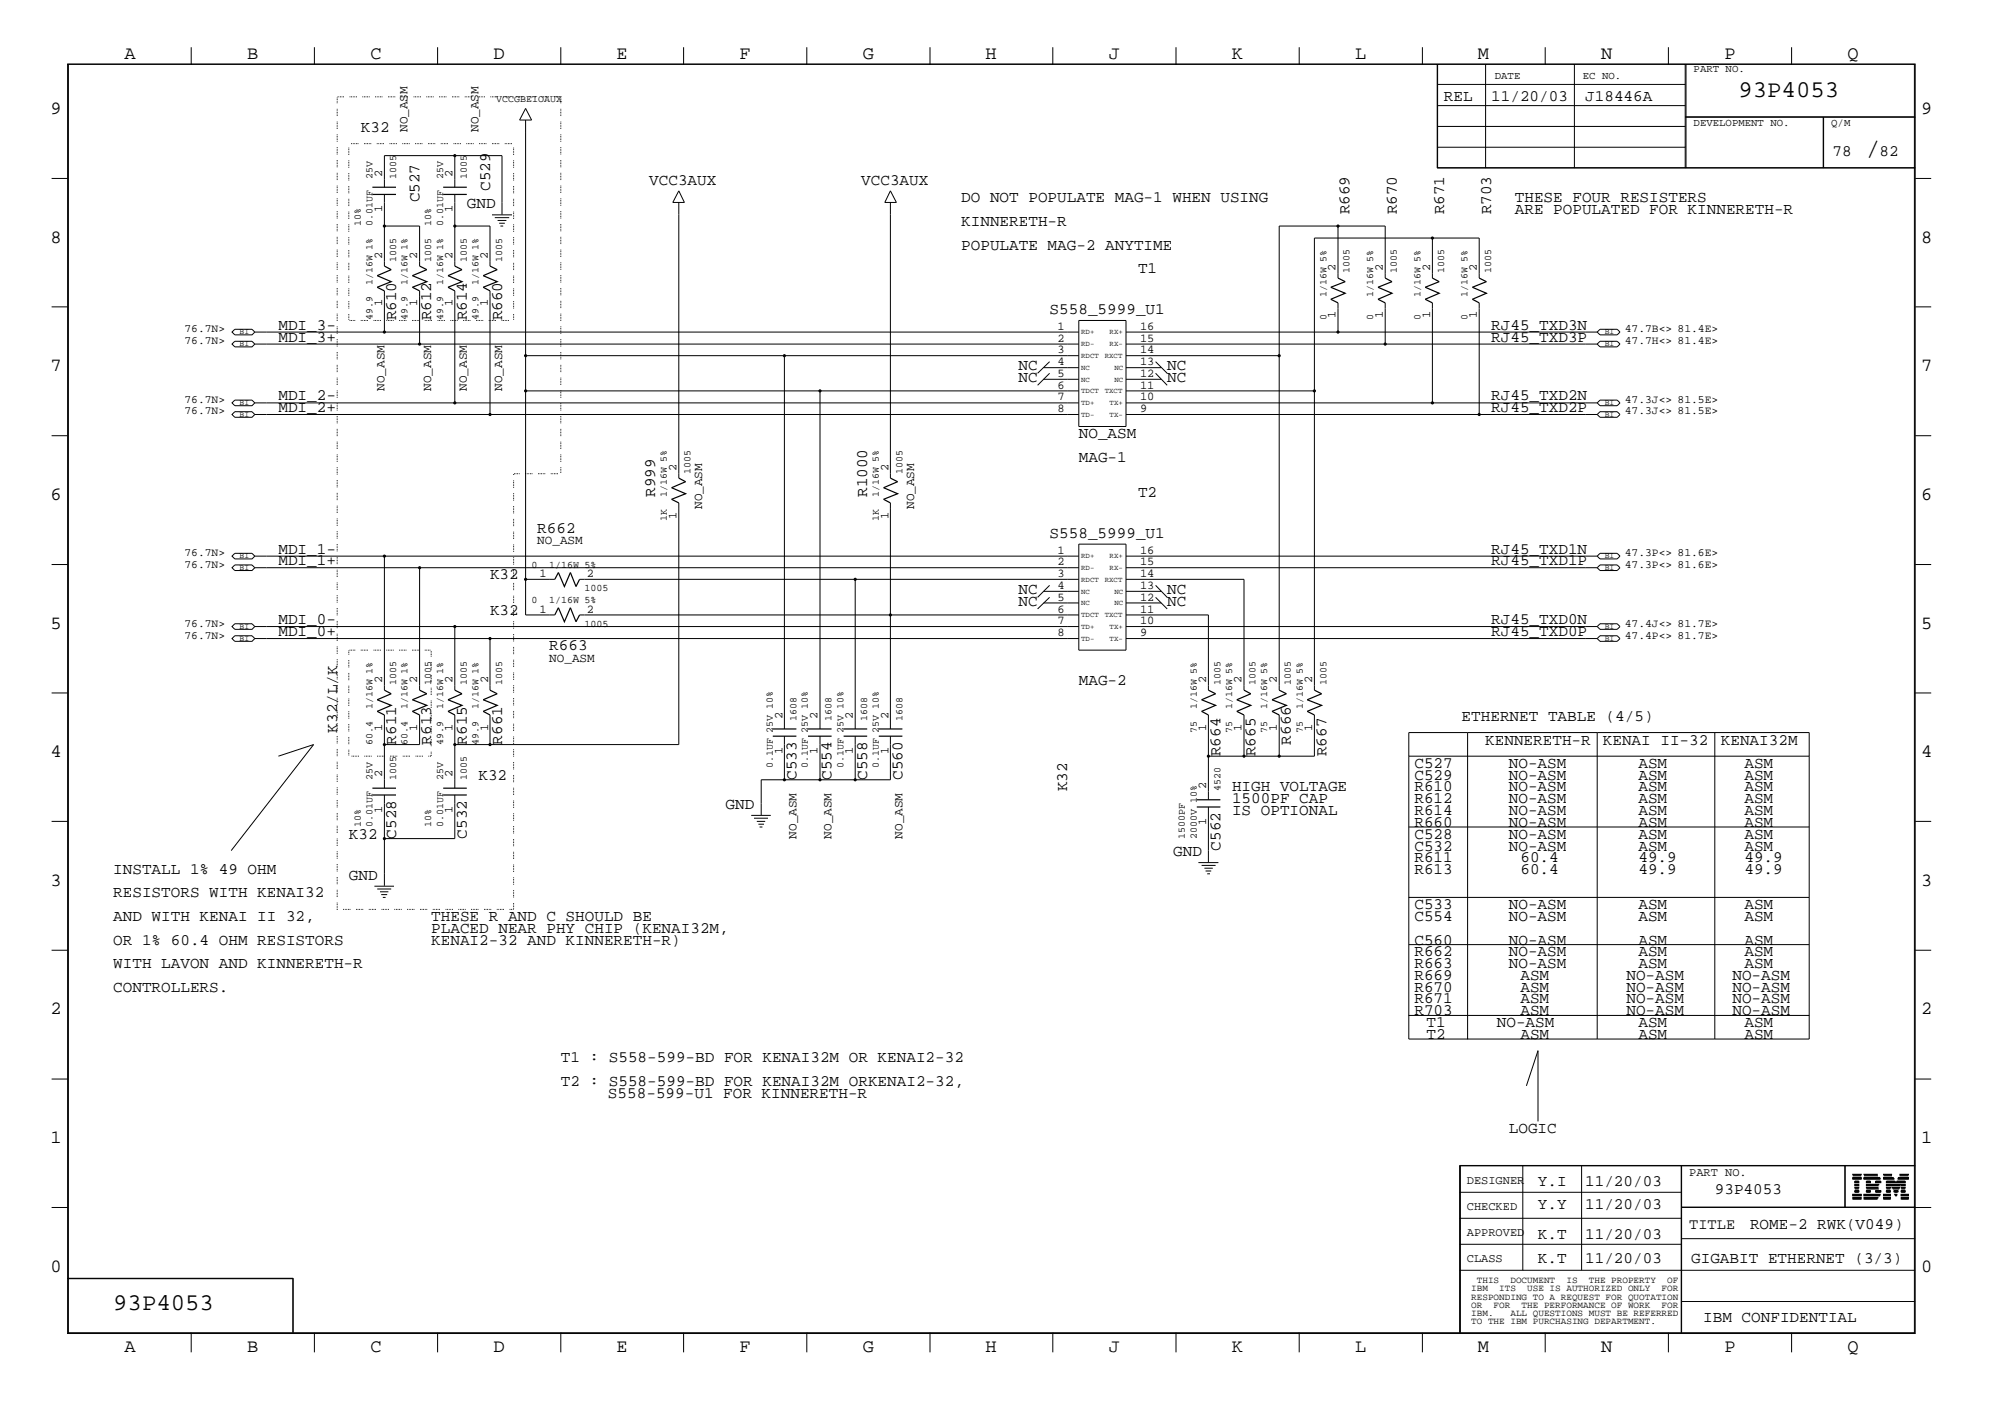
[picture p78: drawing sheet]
<svg xmlns="http://www.w3.org/2000/svg" width="423mm" height="300mm" viewBox="0 0 423 300" stroke-linecap="round" stroke-linejoin="round" font-family="sans-serif">
<defs><g id="words">
<text font-size="5.2" x="395" y="32.9">/</text>
<g font-size="5.1">
<text x="368" y="20.5">93P4053</text>
<text x="24" y="277.2">93P4053</text>
</g>
<g font-size="4">
<text x="26.3" y="12.5">A</text>
<text x="52.3" y="12.5">B</text>
<text x="78.4" y="12.5">C</text>
<text x="104.5" y="12.5">D</text>
<text x="130.5" y="12.5">E</text>
<text x="156.5" y="12.5">F</text>
<text x="182.6" y="12.5">G</text>
<text x="208.6" y="12.5">H</text>
<text x="234.7" y="12.5">J</text>
<text x="260.8" y="12.5">K</text>
<text x="286.9" y="12.5">L</text>
<text x="312.8" y="12.5">M</text>
<text x="338.9" y="12.5">N</text>
<text x="365" y="12.5">P</text>
<text x="391.1" y="12.5">Q</text>
<text x="10.7" y="24.1">9</text>
<text x="406.7" y="24.1">9</text>
<text x="10.7" y="51.4">8</text>
<text x="406.7" y="51.4">8</text>
<text x="10.7" y="78.6">7</text>
<text x="406.7" y="78.6">7</text>
<text x="10.7" y="105.8">6</text>
<text x="406.7" y="105.8">6</text>
<text x="10.7" y="133.1">5</text>
<text x="406.7" y="133.1">5</text>
<text x="10.7" y="160.2">4</text>
<text x="406.7" y="160.2">4</text>
<text x="10.7" y="187.5">3</text>
<text x="406.7" y="187.5">3</text>
<text x="10.7" y="214.6">2</text>
<text x="406.7" y="214.6">2</text>
<text x="10.7" y="241.9">1</text>
<text x="406.7" y="241.9">1</text>
<text x="10.7" y="269.2">0</text>
<text x="406.7" y="269.2">0</text>
<text x="26.3" y="286.2">A</text>
<text x="52.3" y="286.2">B</text>
<text x="78.4" y="286.2">C</text>
<text x="104.5" y="286.2">D</text>
<text x="130.5" y="286.2">E</text>
<text x="156.5" y="286.2">F</text>
<text x="182.6" y="286.2">G</text>
<text x="208.6" y="286.2">H</text>
<text x="234.7" y="286.2">J</text>
<text x="260.8" y="286.2">K</text>
<text x="286.9" y="286.2">L</text>
<text x="312.8" y="286.2">M</text>
<text x="338.9" y="286.2">N</text>
<text x="365" y="286.2">P</text>
<text x="391.1" y="286.2">Q</text>
</g>
<g font-size="3.4">
<text x="305.6" y="21.4">REL</text>
<text x="315.6" y="21.4">11/20/03</text>
<text x="335.5" y="21.4">J18446A</text>
<text x="76.4" y="27.9">K32</text>
<text x="387.9" y="32.9">78</text>
<text x="397.8" y="32.9">82</text>
<text x="103.7" y="40.4" transform="rotate(-90 103.7 40.4)">C529</text>
<text x="137.4" y="39.1">VCC3AUX</text>
<text x="182.3" y="39.1">VCC3AUX</text>
<text x="88.8" y="42.8" transform="rotate(-90 88.8 42.8)">C527</text>
<text x="98.8" y="44.1">GND</text>
<text x="203.5" y="42.8">DO NOT POPULATE MAG-1 WHEN USING</text>
<text x="203.5" y="47.8">KINNERETH-R</text>
<text x="285.7" y="45.4" transform="rotate(-90 285.7 45.4)">R669</text>
<text x="295.7" y="45.4" transform="rotate(-90 295.7 45.4)">R670</text>
<text x="305.6" y="45.4" transform="rotate(-90 305.6 45.4)">R671</text>
<text x="315.6" y="45.4" transform="rotate(-90 315.6 45.4)">R703</text>
<text x="320.6" y="42.8">THESE FOUR RESISTERS</text>
<text x="320.6" y="45.4">ARE POPULATED FOR KINNERETH-R</text>
<text x="203.5" y="52.8">POPULATE MAG-2 ANYTIME</text>
<text x="240.9" y="57.8">T1</text>
<text x="58.9" y="69.8">MDI_3-</text>
<text x="83.8" y="67.8" transform="rotate(-90 83.8 67.8)">R610</text>
<text x="91.3" y="67.8" transform="rotate(-90 91.3 67.8)">R612</text>
<text x="98.8" y="67.8" transform="rotate(-90 98.8 67.8)">R614</text>
<text x="106.3" y="67.8" transform="rotate(-90 106.3 67.8)">R660</text>
<text x="222.2" y="66.5">S558_5999_U1</text>
<text x="315.6" y="69.8">RJ45_TXD3N</text>
<text x="58.9" y="72.3">MDI_3+</text>
<text x="315.6" y="72.3">RJ45_TXD3P</text>
<text x="215.6" y="78.4">NC</text>
<text x="215.6" y="80.9">NC</text>
<text x="247.1" y="80.9">NC</text>
<text x="247.1" y="78.4">NC</text>
<text x="58.9" y="87.2">MDI_2+</text>
<text x="58.9" y="84.8">MDI_2-</text>
<text x="315.6" y="84.8">RJ45_TXD2N</text>
<text x="315.6" y="87.2">RJ45_TXD2P</text>
<text x="228.3" y="92.7">NO_ASM</text>
<text x="228.3" y="97.7">MAG-1</text>
<text x="138.7" y="105.2" transform="rotate(-90 138.7 105.2)">R999</text>
<text x="183.6" y="105.2" transform="rotate(-90 183.6 105.2)">R1000</text>
<text x="240.9" y="105.2">T2</text>
<text x="113.7" y="112.7">R662</text>
<text x="222.2" y="113.9">S558_5999_U1</text>
<text x="58.9" y="119.6">MDI_1+</text>
<text x="58.9" y="117.2">MDI_1-</text>
<text x="315.6" y="119.6">RJ45_TXD1P</text>
<text x="315.6" y="117.2">RJ45_TXD1N</text>
<text x="103.7" y="122.6">K32</text>
<text x="215.6" y="125.7">NC</text>
<text x="247.1" y="125.7">NC</text>
<text x="103.7" y="130.1">K32</text>
<text x="215.6" y="128.2">NC</text>
<text x="247.1" y="128.2">NC</text>
<text x="58.9" y="134.6">MDI_0+</text>
<text x="58.9" y="132.1">MDI_0-</text>
<text x="116.2" y="137.6">R663</text>
<text x="315.6" y="134.6">RJ45_TXD0P</text>
<text x="315.6" y="132.1">RJ45_TXD0N</text>
<text x="228.3" y="145">MAG-2</text>
<text x="71.4" y="155" transform="rotate(-90 71.4 155)">K32/L/K</text>
<text x="309.4" y="152.6">ETHERNET TABLE (4/5)</text>
<text x="83.8" y="157.6" transform="rotate(-90 83.8 157.6)">R611</text>
<text x="91.3" y="157.6" transform="rotate(-90 91.3 157.6)">R613</text>
<text x="98.8" y="157.6" transform="rotate(-90 98.8 157.6)">R615</text>
<text x="106.3" y="157.6" transform="rotate(-90 106.3 157.6)">R661</text>
<text x="258.3" y="160" transform="rotate(-90 258.3 160)">R664</text>
<text x="265.8" y="160" transform="rotate(-90 265.8 160)">R665</text>
<text x="273.2" y="157.6" transform="rotate(-90 273.2 157.6)">R666</text>
<text x="280.8" y="160" transform="rotate(-90 280.8 160)">R667</text>
<text x="314.4" y="157.6">KENNERETH-R</text>
<text x="339.3" y="157.6">KENAI II-32</text>
<text x="364.2" y="157.6">KENAI32M</text>
<text x="101.3" y="165">K32</text>
<text x="168.6" y="165" transform="rotate(-90 168.6 165)">C533</text>
<text x="176" y="165" transform="rotate(-90 176 165)">C554</text>
<text x="183.6" y="165" transform="rotate(-90 183.6 165)">C558</text>
<text x="191" y="165" transform="rotate(-90 191 165)">C560</text>
<text x="225.9" y="167.5" transform="rotate(-90 225.9 167.5)">K32</text>
<text x="260.8" y="167.5">HIGH VOLTAGE</text>
<text x="299.4" y="165">C529</text>
<text x="299.4" y="162.5">C527</text>
<text x="299.4" y="167.5">R610</text>
<text x="319.4" y="167.5">NO-ASM</text>
<text x="319.4" y="162.5">NO-ASM</text>
<text x="319.4" y="165">NO-ASM</text>
<text x="346.8" y="162.5">ASM</text>
<text x="346.8" y="165">ASM</text>
<text x="346.8" y="167.5">ASM</text>
<text x="369.2" y="162.5">ASM</text>
<text x="369.2" y="165">ASM</text>
<text x="369.2" y="167.5">ASM</text>
<text x="153.6" y="171.3">GND</text>
<text x="260.8" y="172.5">IS OPTIONAL</text>
<text x="260.8" y="170">1500PF CAP</text>
<text x="299.4" y="170">R612</text>
<text x="299.4" y="172.5">R614</text>
<text x="319.4" y="172.5">NO-ASM</text>
<text x="319.4" y="170">NO-ASM</text>
<text x="346.8" y="170">ASM</text>
<text x="346.8" y="172.5">ASM</text>
<text x="369.2" y="170">ASM</text>
<text x="369.2" y="172.5">ASM</text>
<text x="73.8" y="177.5">K32</text>
<text x="83.8" y="177.5" transform="rotate(-90 83.8 177.5)">C528</text>
<text x="98.8" y="177.5" transform="rotate(-90 98.8 177.5)">C532</text>
<text x="299.4" y="175">R660</text>
<text x="299.4" y="177.5">C528</text>
<text x="319.4" y="177.5">NO-ASM</text>
<text x="319.4" y="175">NO-ASM</text>
<text x="346.8" y="175">ASM</text>
<text x="346.8" y="177.5">ASM</text>
<text x="369.2" y="177.5">ASM</text>
<text x="369.2" y="175">ASM</text>
<text x="24" y="184.9">INSTALL 1% 49 OHM</text>
<text x="248.3" y="181.2">GND</text>
<text x="258.3" y="180" transform="rotate(-90 258.3 180)">C562</text>
<text x="299.4" y="180">C532</text>
<text x="299.4" y="182.5">R611</text>
<text x="299.4" y="184.9">R613</text>
<text x="319.4" y="180">NO-ASM</text>
<text x="321.8" y="182.5">60.4</text>
<text x="321.8" y="184.9">60.4</text>
<text x="346.8" y="184.9">49.9</text>
<text x="346.8" y="182.5">49.9</text>
<text x="346.8" y="180">ASM</text>
<text x="369.2" y="182.5">49.9</text>
<text x="369.2" y="184.9">49.9</text>
<text x="369.2" y="180">ASM</text>
<text x="24" y="189.9">RESISTORS WITH KENAI32</text>
<text x="73.8" y="186.2">GND</text>
<text x="24" y="194.9">AND WITH KENAI II 32,</text>
<text x="91.3" y="194.9">THESE R AND C SHOULD BE</text>
<text x="91.3" y="197.4">PLACED NEAR PHY CHIP (KENAI32M,</text>
<text x="299.4" y="194.9">C554</text>
<text x="299.4" y="192.4">C533</text>
<text x="319.4" y="192.4">NO-ASM</text>
<text x="319.4" y="194.9">NO-ASM</text>
<text x="346.8" y="194.9">ASM</text>
<text x="346.8" y="192.4">ASM</text>
<text x="369.2" y="192.4">ASM</text>
<text x="369.2" y="194.9">ASM</text>
<text x="24" y="199.9">OR 1% 60.4 OHM RESISTORS</text>
<text x="91.3" y="199.9">KENAI2-32 AND KINNERETH-R)</text>
<text x="299.4" y="202.4">R662</text>
<text x="299.4" y="199.9">C560</text>
<text x="319.4" y="199.9">NO-ASM</text>
<text x="319.4" y="202.4">NO-ASM</text>
<text x="346.8" y="202.4">ASM</text>
<text x="346.8" y="199.9">ASM</text>
<text x="369.2" y="199.9">ASM</text>
<text x="369.2" y="202.4">ASM</text>
<text x="24" y="204.9">WITH LAVON AND KINNERETH-R</text>
<text x="24" y="209.9">CONTROLLERS.</text>
<text x="299.4" y="207.3">R669</text>
<text x="299.4" y="204.9">R663</text>
<text x="299.4" y="209.9">R670</text>
<text x="319.4" y="204.9">NO-ASM</text>
<text x="321.8" y="207.3">ASM</text>
<text x="321.8" y="209.9">ASM</text>
<text x="344.3" y="207.3">NO-ASM</text>
<text x="344.3" y="209.9">NO-ASM</text>
<text x="346.8" y="204.9">ASM</text>
<text x="366.7" y="209.9">NO-ASM</text>
<text x="366.7" y="207.3">NO-ASM</text>
<text x="369.2" y="204.9">ASM</text>
<text x="299.4" y="212.3">R671</text>
<text x="299.4" y="214.9">R703</text>
<text x="321.8" y="214.9">ASM</text>
<text x="321.8" y="212.3">ASM</text>
<text x="344.3" y="214.9">NO-ASM</text>
<text x="344.3" y="212.3">NO-ASM</text>
<text x="366.7" y="214.9">NO-ASM</text>
<text x="366.7" y="212.3">NO-ASM</text>
<text x="301.9" y="217.3">T1</text>
<text x="301.9" y="219.9">T2</text>
<text x="316.8" y="217.3">NO-ASM</text>
<text x="321.8" y="219.9">ASM</text>
<text x="346.8" y="217.3">ASM</text>
<text x="346.8" y="219.9">ASM</text>
<text x="369.2" y="217.3">ASM</text>
<text x="369.2" y="219.9">ASM</text>
<text x="118.7" y="224.8">T1 : S558-599-BD FOR KENAI32M OR KENAI2-32</text>
<text x="118.7" y="229.8">T2 : S558-599-BD FOR KENAI32M ORKENAI2-32,</text>
<text x="128.7" y="232.3">S558-599-U1 FOR KINNERETH-R</text>
<text x="319.4" y="239.8">LOGIC</text>
<text x="325.5" y="251">Y.I</text>
<text x="335.5" y="251">11/20/03</text>
<text x="325.5" y="255.9">Y.Y</text>
<text x="335.5" y="255.9">11/20/03</text>
<text x="363" y="252.7">93P4053</text>
<text x="325.5" y="262.2">K.T</text>
<text x="335.5" y="262.2">11/20/03</text>
<text x="370.4" y="260.2">ROME-2 RWK(V049)</text>
<text x="325.5" y="267.2">K.T</text>
<text x="335.5" y="267.2">11/20/03</text>
<text x="358" y="267.2">GIGABIT ETHERNET (3/3)</text>
<text x="360.5" y="279.7">IBM CONFIDENTIAL</text>
</g>
<text font-size="3.2" x="357.5" y="260">TITLE</text>
<g font-size="2.7">
<text x="86.3" y="27.9" transform="rotate(-90 86.3 27.9)">NO_ASM</text>
<text x="101.3" y="27.9" transform="rotate(-90 101.3 27.9)">NO_ASM</text>
<text x="81.4" y="82.7" transform="rotate(-90 81.4 82.7)">NO_ASM</text>
<text x="91.3" y="82.7" transform="rotate(-90 91.3 82.7)">NO_ASM</text>
<text x="98.8" y="82.7" transform="rotate(-90 98.8 82.7)">NO_ASM</text>
<text x="106.3" y="82.7" transform="rotate(-90 106.3 82.7)">NO_ASM</text>
<text x="148.6" y="107.7" transform="rotate(-90 148.6 107.7)">NO_ASM</text>
<text x="193.5" y="107.7" transform="rotate(-90 193.5 107.7)">NO_ASM</text>
<text x="113.7" y="115.1">NO_ASM</text>
<text x="116.2" y="140.1">NO_ASM</text>
<text x="168.6" y="177.5" transform="rotate(-90 168.6 177.5)">NO_ASM</text>
<text x="176" y="177.5" transform="rotate(-90 176 177.5)">NO_ASM</text>
<text x="191" y="177.5" transform="rotate(-90 191 177.5)">NO_ASM</text>
</g>
<g font-size="2.5">
<text x="80.9" y="37.4" transform="rotate(-90 80.9 37.4)">2</text>
<text x="95.8" y="37.4" transform="rotate(-90 95.8 37.4)">2</text>
<text x="80.9" y="44.9" transform="rotate(-90 80.9 44.9)">1</text>
<text x="95.8" y="44.9" transform="rotate(-90 95.8 44.9)">1</text>
<text x="80.9" y="54.9" transform="rotate(-90 80.9 54.9)">2</text>
<text x="88.3" y="54.9" transform="rotate(-90 88.3 54.9)">2</text>
<text x="95.8" y="54.9" transform="rotate(-90 95.8 54.9)">2</text>
<text x="103.3" y="54.9" transform="rotate(-90 103.3 54.9)">2</text>
<text x="282.7" y="57.3" transform="rotate(-90 282.7 57.3)">2</text>
<text x="292.7" y="57.3" transform="rotate(-90 292.7 57.3)">2</text>
<text x="302.7" y="57.3" transform="rotate(-90 302.7 57.3)">2</text>
<text x="312.6" y="57.3" transform="rotate(-90 312.6 57.3)">2</text>
<text x="80.9" y="64.9" transform="rotate(-90 80.9 64.9)">1</text>
<text x="88.3" y="64.9" transform="rotate(-90 88.3 64.9)">1</text>
<text x="95.8" y="64.9" transform="rotate(-90 95.8 64.9)">1</text>
<text x="103.3" y="64.9" transform="rotate(-90 103.3 64.9)">1</text>
<text x="223.9" y="69.8">1</text>
<text x="241.3" y="69.8">16</text>
<text x="282.7" y="67.3" transform="rotate(-90 282.7 67.3)">1</text>
<text x="292.7" y="67.3" transform="rotate(-90 292.7 67.3)">1</text>
<text x="302.7" y="67.3" transform="rotate(-90 302.7 67.3)">1</text>
<text x="312.6" y="67.3" transform="rotate(-90 312.6 67.3)">1</text>
<text x="223.9" y="74.8">3</text>
<text x="223.9" y="77.3">4</text>
<text x="223.9" y="72.3">2</text>
<text x="241.3" y="77.3">13</text>
<text x="241.3" y="74.8">14</text>
<text x="241.3" y="72.3">15</text>
<text x="223.9" y="79.8">5</text>
<text x="223.9" y="82.3">6</text>
<text x="241.3" y="82.3">11</text>
<text x="241.3" y="79.8">12</text>
<text x="223.9" y="84.8">7</text>
<text x="223.9" y="87.2">8</text>
<text x="241.3" y="87.2">9</text>
<text x="241.3" y="84.8">10</text>
<text x="143.2" y="99.7" transform="rotate(-90 143.2 99.7)">2</text>
<text x="188" y="99.7" transform="rotate(-90 188 99.7)">2</text>
<text x="143.2" y="109.7" transform="rotate(-90 143.2 109.7)">1</text>
<text x="188" y="109.7" transform="rotate(-90 188 109.7)">1</text>
<text x="223.9" y="117.2">1</text>
<text x="223.9" y="119.6">2</text>
<text x="241.3" y="119.6">15</text>
<text x="241.3" y="117.2">16</text>
<text x="114.2" y="122.2">1</text>
<text x="124.2" y="122.2">2</text>
<text x="223.9" y="122.2">3</text>
<text x="223.9" y="124.6">4</text>
<text x="241.3" y="124.6">13</text>
<text x="241.3" y="122.2">14</text>
<text x="114.2" y="129.6">1</text>
<text x="124.2" y="129.6">2</text>
<text x="223.9" y="127.1">5</text>
<text x="223.9" y="129.6">6</text>
<text x="241.3" y="129.6">11</text>
<text x="241.3" y="127.1">12</text>
<text x="223.9" y="132.1">7</text>
<text x="223.9" y="134.6">8</text>
<text x="241.3" y="134.6">9</text>
<text x="241.3" y="132.1">10</text>
<text x="80.9" y="144.6" transform="rotate(-90 80.9 144.6)">2</text>
<text x="88.3" y="144.6" transform="rotate(-90 88.3 144.6)">2</text>
<text x="95.8" y="144.6" transform="rotate(-90 95.8 144.6)">2</text>
<text x="103.3" y="144.6" transform="rotate(-90 103.3 144.6)">2</text>
<text x="255.3" y="144.6" transform="rotate(-90 255.3 144.6)">2</text>
<text x="262.8" y="144.6" transform="rotate(-90 262.8 144.6)">2</text>
<text x="270.3" y="144.6" transform="rotate(-90 270.3 144.6)">2</text>
<text x="277.7" y="144.6" transform="rotate(-90 277.7 144.6)">2</text>
<text x="80.9" y="154.6" transform="rotate(-90 80.9 154.6)">1</text>
<text x="88.3" y="154.6" transform="rotate(-90 88.3 154.6)">1</text>
<text x="95.8" y="154.6" transform="rotate(-90 95.8 154.6)">1</text>
<text x="103.3" y="154.6" transform="rotate(-90 103.3 154.6)">1</text>
<text x="165.6" y="152.1" transform="rotate(-90 165.6 152.1)">2</text>
<text x="173.1" y="152.1" transform="rotate(-90 173.1 152.1)">2</text>
<text x="180.5" y="152.1" transform="rotate(-90 180.5 152.1)">2</text>
<text x="188" y="152.1" transform="rotate(-90 188 152.1)">2</text>
<text x="255.3" y="154.6" transform="rotate(-90 255.3 154.6)">1</text>
<text x="262.8" y="154.6" transform="rotate(-90 262.8 154.6)">1</text>
<text x="270.3" y="154.6" transform="rotate(-90 270.3 154.6)">1</text>
<text x="277.7" y="154.6" transform="rotate(-90 277.7 154.6)">1</text>
<text x="165.6" y="159.5" transform="rotate(-90 165.6 159.5)">1</text>
<text x="173.1" y="159.5" transform="rotate(-90 173.1 159.5)">1</text>
<text x="180.5" y="159.5" transform="rotate(-90 180.5 159.5)">1</text>
<text x="188" y="159.5" transform="rotate(-90 188 159.5)">1</text>
<text x="80.9" y="164.5" transform="rotate(-90 80.9 164.5)">2</text>
<text x="95.8" y="164.5" transform="rotate(-90 95.8 164.5)">2</text>
<text x="255.3" y="167" transform="rotate(-90 255.3 167)">2</text>
<text x="80.9" y="172" transform="rotate(-90 80.9 172)">1</text>
<text x="95.8" y="172" transform="rotate(-90 95.8 172)">1</text>
<text x="255.3" y="174.5" transform="rotate(-90 255.3 174.5)">1</text>
<text x="310.5" y="250.6">DESIGNER</text>
<text x="357.5" y="248.8">PART NO.</text>
<text x="310.5" y="256.1">CHECKED</text>
<text x="310.5" y="261.5">APPROVED</text>
<text x="310.5" y="267">CLASS</text>
</g>
<g font-size="2.4">
<text x="39" y="70.3">76.7N&gt;</text>
<text x="343.9" y="70.3">47.7B&lt;&gt; 81.4E&gt;</text>
<text x="39" y="72.8">76.7N&gt;</text>
<text x="343.9" y="72.8">47.7H&lt;&gt; 81.4E&gt;</text>
<text x="39" y="87.7">76.7N&gt;</text>
<text x="39" y="85.3">76.7N&gt;</text>
<text x="343.9" y="85.3">47.3J&lt;&gt; 81.5E&gt;</text>
<text x="343.9" y="87.7">47.3J&lt;&gt; 81.5E&gt;</text>
<text x="39" y="117.7">76.7N&gt;</text>
<text x="343.9" y="117.7">47.3P&lt;&gt; 81.6E&gt;</text>
<text x="39" y="120.1">76.7N&gt;</text>
<text x="343.9" y="120.1">47.3P&lt;&gt; 81.6E&gt;</text>
<text x="39" y="135.1">76.7N&gt;</text>
<text x="39" y="132.6">76.7N&gt;</text>
<text x="343.9" y="135.1">47.4P&lt;&gt; 81.7E&gt;</text>
<text x="343.9" y="132.6">47.4J&lt;&gt; 81.7E&gt;</text>
</g>
<g font-size="2.3">
<text x="316.4" y="16.7">DATE</text>
<text x="335" y="16.7">EC NO.</text>
<text x="358.5" y="15.2">PART NO.</text>
<text x="358.5" y="26.6">DEVELOPMENT NO.</text>
<text x="387.6" y="26.6">Q/M</text>
</g>
<g font-size="2.1">
<text x="105" y="21.7">VCCGBEIOAUX</text>
<text x="78.8" y="37.9" transform="rotate(-90 78.8 37.9)">25V</text>
<text x="83.8" y="37.9" transform="rotate(-90 83.8 37.9)">1005</text>
<text x="93.8" y="37.9" transform="rotate(-90 93.8 37.9)">25V</text>
<text x="98.8" y="37.9" transform="rotate(-90 98.8 37.9)">1005</text>
<text x="76.4" y="47.8" transform="rotate(-90 76.4 47.8)">10%</text>
<text x="78.8" y="47.8" transform="rotate(-90 78.8 47.8)">0.01UF</text>
<text x="91.3" y="47.8" transform="rotate(-90 91.3 47.8)">10%</text>
<text x="93.8" y="47.8" transform="rotate(-90 93.8 47.8)">0.01UF</text>
<text x="83.8" y="55.4" transform="rotate(-90 83.8 55.4)">1005</text>
<text x="91.3" y="55.4" transform="rotate(-90 91.3 55.4)">1005</text>
<text x="98.8" y="55.4" transform="rotate(-90 98.8 55.4)">1005</text>
<text x="106.3" y="55.4" transform="rotate(-90 106.3 55.4)">1005</text>
<text x="285.7" y="57.8" transform="rotate(-90 285.7 57.8)">1005</text>
<text x="295.7" y="57.8" transform="rotate(-90 295.7 57.8)">1005</text>
<text x="305.6" y="57.8" transform="rotate(-90 305.6 57.8)">1005</text>
<text x="315.6" y="57.8" transform="rotate(-90 315.6 57.8)">1005</text>
<text x="78.8" y="60.4" transform="rotate(-90 78.8 60.4)">1/16W 1%</text>
<text x="86.3" y="60.4" transform="rotate(-90 86.3 60.4)">1/16W 1%</text>
<text x="93.8" y="60.4" transform="rotate(-90 93.8 60.4)">1/16W 1%</text>
<text x="101.3" y="60.4" transform="rotate(-90 101.3 60.4)">1/16W 1%</text>
<text x="280.8" y="62.8" transform="rotate(-90 280.8 62.8)">1/16W 5%</text>
<text x="290.7" y="62.8" transform="rotate(-90 290.7 62.8)">1/16W 5%</text>
<text x="300.7" y="62.8" transform="rotate(-90 300.7 62.8)">1/16W 5%</text>
<text x="310.6" y="62.8" transform="rotate(-90 310.6 62.8)">1/16W 5%</text>
<text x="78.8" y="67.8" transform="rotate(-90 78.8 67.8)">49.9</text>
<text x="86.3" y="67.8" transform="rotate(-90 86.3 67.8)">49.9</text>
<text x="93.8" y="67.8" transform="rotate(-90 93.8 67.8)">49.9</text>
<text x="101.3" y="67.8" transform="rotate(-90 101.3 67.8)">49.9</text>
<text x="280.8" y="67.8" transform="rotate(-90 280.8 67.8)">0</text>
<text x="290.7" y="67.8" transform="rotate(-90 290.7 67.8)">0</text>
<text x="300.7" y="67.8" transform="rotate(-90 300.7 67.8)">0</text>
<text x="310.6" y="67.8" transform="rotate(-90 310.6 67.8)">0</text>
<text x="146.1" y="100.2" transform="rotate(-90 146.1 100.2)">1005</text>
<text x="191" y="100.2" transform="rotate(-90 191 100.2)">1005</text>
<text x="141.1" y="105.2" transform="rotate(-90 141.1 105.2)">1/16W 5%</text>
<text x="186" y="105.2" transform="rotate(-90 186 105.2)">1/16W 5%</text>
<text x="141.1" y="110.2" transform="rotate(-90 141.1 110.2)">1K</text>
<text x="186" y="110.2" transform="rotate(-90 186 110.2)">1K</text>
<text x="112.5" y="120.1">0</text>
<text x="116.2" y="120.1">1/16W 5%</text>
<text x="123.7" y="125.1">1005</text>
<text x="112.5" y="127.6">0</text>
<text x="116.2" y="127.6">1/16W 5%</text>
<text x="123.7" y="132.6">1005</text>
<text x="83.8" y="145" transform="rotate(-90 83.8 145)">1005</text>
<text x="91.3" y="145" transform="rotate(-90 91.3 145)">1005</text>
<text x="98.8" y="145" transform="rotate(-90 98.8 145)">1005</text>
<text x="106.3" y="145" transform="rotate(-90 106.3 145)">1005</text>
<text x="258.3" y="145" transform="rotate(-90 258.3 145)">1005</text>
<text x="265.8" y="145" transform="rotate(-90 265.8 145)">1005</text>
<text x="273.2" y="145" transform="rotate(-90 273.2 145)">1005</text>
<text x="280.8" y="145" transform="rotate(-90 280.8 145)">1005</text>
<text x="78.8" y="150" transform="rotate(-90 78.8 150)">1/16W 1%</text>
<text x="86.3" y="150" transform="rotate(-90 86.3 150)">1/16W 1%</text>
<text x="93.8" y="150" transform="rotate(-90 93.8 150)">1/16W 1%</text>
<text x="101.3" y="150" transform="rotate(-90 101.3 150)">1/16W 1%</text>
<text x="163.6" y="155" transform="rotate(-90 163.6 155)">25V 10%</text>
<text x="168.6" y="152.6" transform="rotate(-90 168.6 152.6)">1608</text>
<text x="176" y="152.6" transform="rotate(-90 176 152.6)">1608</text>
<text x="183.6" y="152.6" transform="rotate(-90 183.6 152.6)">1608</text>
<text x="186" y="155" transform="rotate(-90 186 155)">25V 10%</text>
<text x="191" y="152.6" transform="rotate(-90 191 152.6)">1608</text>
<text x="253.3" y="155" transform="rotate(-90 253.3 155)">75</text>
<text x="253.3" y="150" transform="rotate(-90 253.3 150)">1/16W 5%</text>
<text x="260.8" y="155" transform="rotate(-90 260.8 155)">75</text>
<text x="260.8" y="150" transform="rotate(-90 260.8 150)">1/16W 5%</text>
<text x="268.2" y="155" transform="rotate(-90 268.2 155)">75</text>
<text x="268.2" y="150" transform="rotate(-90 268.2 150)">1/16W 5%</text>
<text x="275.8" y="155" transform="rotate(-90 275.8 155)">75</text>
<text x="275.8" y="150" transform="rotate(-90 275.8 150)">1/16W 5%</text>
<text x="78.8" y="157.6" transform="rotate(-90 78.8 157.6)">60.4</text>
<text x="86.3" y="157.6" transform="rotate(-90 86.3 157.6)">60.4</text>
<text x="93.8" y="157.6" transform="rotate(-90 93.8 157.6)">49.9</text>
<text x="101.3" y="157.6" transform="rotate(-90 101.3 157.6)">49.9</text>
<text x="78.8" y="165" transform="rotate(-90 78.8 165)">25V</text>
<text x="83.8" y="165" transform="rotate(-90 83.8 165)">1005</text>
<text x="93.8" y="165" transform="rotate(-90 93.8 165)">25V</text>
<text x="98.8" y="165" transform="rotate(-90 98.8 165)">1005</text>
<text x="163.6" y="162.5" transform="rotate(-90 163.6 162.5)">0.1UF</text>
<text x="171" y="162.5" transform="rotate(-90 171 162.5)">0.1UF 25V 10%</text>
<text x="178.6" y="162.5" transform="rotate(-90 178.6 162.5)">0.1UF 25V 10%</text>
<text x="186" y="162.5" transform="rotate(-90 186 162.5)">0.1UF</text>
<text x="258.3" y="167.5" transform="rotate(-90 258.3 167.5)">4520</text>
<text x="253.3" y="170" transform="rotate(-90 253.3 170)">10%</text>
<text x="76.4" y="175" transform="rotate(-90 76.4 175)">10%</text>
<text x="78.8" y="175" transform="rotate(-90 78.8 175)">0.01UF</text>
<text x="91.3" y="175" transform="rotate(-90 91.3 175)">10%</text>
<text x="93.8" y="175" transform="rotate(-90 93.8 175)">0.01UF</text>
<text x="250.8" y="177.5" transform="rotate(-90 250.8 177.5)">1500PF</text>
<text x="253.3" y="177.5" transform="rotate(-90 253.3 177.5)">2000V</text>
</g>
<g font-size="2">
<text x="311.4" y="273.2">IBM</text>
<text x="311.4" y="275">RESPONDING TO A REQUEST FOR QUOTATION</text>
<text x="312.6" y="271.4">THIS</text>
<text x="317.3" y="273.2">ITS</text>
<text x="319.7" y="271.4">DOCUMENT</text>
<text x="323.3" y="273.2">USE IS AUTHORIZED ONLY</text>
<text x="331.6" y="271.4">IS</text>
<text x="336.3" y="271.4">THE PROPERTY</text>
<text x="351.7" y="273.2">FOR</text>
<text x="352.9" y="271.4">OF</text>
<text x="311.4" y="276.7">OR</text>
<text x="311.4" y="278.6">IBM.</text>
<text x="311.4" y="280.2">TO THE IBM PURCHASING DEPARTMENT.</text>
<text x="316.1" y="276.7">FOR</text>
<text x="319.7" y="278.6">ALL QUESTIONS MUST BE REFERRED</text>
<text x="322.1" y="276.7">THE PERFORMANCE OF WORK</text>
<text x="351.7" y="276.7">FOR</text>
</g>
<g font-size="1.7">
<text x="50.7" y="70.8">BI</text>
<text x="339.7" y="70.8">BI</text>
<text x="50.7" y="73.2">BI</text>
<text x="339.7" y="73.2">BI</text>
<text x="50.7" y="85.7">BI</text>
<text x="50.7" y="88.2">BI</text>
<text x="339.7" y="88.2">BI</text>
<text x="339.7" y="85.7">BI</text>
<text x="50.7" y="118.1">BI</text>
<text x="339.7" y="118.1">BI</text>
<text x="50.7" y="120.6">BI</text>
<text x="339.7" y="120.6">BI</text>
<text x="50.7" y="133.1">BI</text>
<text x="50.7" y="135.6">BI</text>
<text x="339.7" y="133.1">BI</text>
<text x="339.7" y="135.6">BI</text>
</g>
<g font-size="1.6">
<text x="228.9" y="70.8">RD+</text>
<text x="234.9" y="70.8">RX+</text>
<text x="228.9" y="75.8">RDCT</text>
<text x="228.9" y="73.3">RD-</text>
<text x="233.8" y="75.8">RXCT</text>
<text x="234.9" y="73.3">RX-</text>
<text x="228.9" y="83.2">TDCT</text>
<text x="228.9" y="80.8">NC</text>
<text x="228.9" y="78.2">NC</text>
<text x="233.8" y="83.2">TXCT</text>
<text x="235.9" y="80.8">NC</text>
<text x="235.9" y="78.2">NC</text>
<text x="228.9" y="88.2">TD-</text>
<text x="228.9" y="85.8">TD+</text>
<text x="234.9" y="88.2">TX-</text>
<text x="234.9" y="85.8">TX+</text>
<text x="228.9" y="118.1">RD+</text>
<text x="234.9" y="118.1">RX+</text>
<text x="228.9" y="125.6">NC</text>
<text x="228.9" y="123.1">RDCT</text>
<text x="228.9" y="120.7">RD-</text>
<text x="233.8" y="123.1">RXCT</text>
<text x="234.9" y="120.6">RX-</text>
<text x="235.9" y="125.6">NC</text>
<text x="228.9" y="130.6">TDCT</text>
<text x="228.9" y="128.1">NC</text>
<text x="233.8" y="130.6">TXCT</text>
<text x="235.9" y="128.1">NC</text>
<text x="228.9" y="135.6">TD-</text>
<text x="228.9" y="133.1">TD+</text>
<text x="234.9" y="135.6">TX-</text>
<text x="234.9" y="133.1">TX+</text>
</g>
</g></defs>
<g fill="none" stroke="#000" stroke-width=".25">
<path d="M78.8 39.6h5M93.8 39.6h5M78.8 41.1h5M81.4 56.3l1.4 .8-3 1.2 3 1.3-3 1.2 1.6 .8M88.8 56.3l1.5 .8-3 1.2 3 1.3-3 1.2 1.5 .8M93.8 41.1h5M96.3 56.3l1.5 .8-3 1.2 3 1.3-3 1.2 1.5 .8M103.7 56.3l1.5 .8-2.9 1.2 2.9 1.3-2.9 1.2 1.4 .8M283.2 58.8l1.5 .8-3 1.2 3 1.3-3 1.2 1.5 .8M293.2 58.8l1.4 .8-2.9 1.2 2.9 1.3-2.9 1.2 1.5 .8M303.2 58.8l1.4 .8-2.9 1.2 2.9 1.3-2.9 1.2 1.5 .8M313.1 58.8l1.5 .8-2.9 1.2 2.9 1.3-2.9 1.2 1.4 .8"/>
<path d="M143.7 101.2l1.4 .7-2.9 1.3 2.9 1.3-2.9 1.2 1.5 .7M188.5 101.2l1.5 .7-3 1.3 3 1.3-3 1.2 1.5 .7M117.4 130.1l.8-1.5 1.3 3 1.2-3 1.2 3 .8-1.5M117.4 122.6l.8-1.4 1.3 2.9 1.2-2.9 1.2 2.9 .8-1.5M81.4 146.1l1.4 .7-3 1.3 3 1.2-3 1.2 1.6 .8M88.8 146.1l1.5 .7-3 1.3 3 1.2-3 1.2 1.5 .8M96.3 146.1l1.5 .7-3 1.3 3 1.2-3 1.2 1.5 .8M103.7 146.1l1.5 .7-2.9 1.3 2.9 1.2-2.9 1.2 1.4 .8M163.6 155.8h5M163.6 154.3h5M171 155.8h5M171 154.3h5"/>
<path d="M178.6 155.8h5M178.6 154.3h5M186 155.8h5M186 154.3h5M255.8 146.1l1.5 .7-3 1.3 3 1.2-3 1.2 1.5 .8M263.3 146.1l1.5 .7-3 1.3 3 1.2-3 1.2 1.5 .8M270.8 146.1l1.5 .7-3.1 1.3 3.1 1.2-3.1 1.2 1.6 .8M278.2 146.1l1.5 .7-3 1.3 3 1.2-3 1.2 1.5 .8M78.8 168.2h5M78.8 166.8h5M93.8 168.2h5M93.8 166.8h5"/>
<path d="M253.3 170.8h5M253.3 169.2h5"/>
</g>
<g fill="none" stroke="#000" stroke-width=".21">
<path d="M14.3 13.5h391.1v268.7h-391.1zM14.5 13.6h390.7v268.4h-390.7zM40.5 10v3.5M66.5 10v3.5M92.6 10v3.5M118.7 10v3.5M144.7 10v3.5M170.8 10v3.5M196.9 10v3.5M222.8 10v3.5M248.9 10v3.5M275 10v3.5"/>
<path d="M301.1 10v3.5M304.2 13.5v22.1h101.2M304.2 17.9h52.5M304.3 13.5v22.1M314.5 13.5v22.1M327.1 10v3.5M333.2 13.5v22.1M353.1 10v3.5M356.7 13.5v22.1M356.9 13.5v22.1M379.2 10v3.5M10.9 37.8h3.4"/>
<path d="M96.3 39.6v-6.7h10v12.5M96.3 32.9h-14.9v6.7M111.3 25.4v104.7h6.1M111.3 22.9l1.2 2.5h-2.5zM304.2 35.5h101.2M304.2 26.8h52.5M304.2 22.4h52.5M304.3 31.2h52.4M356.7 24.8h48.7M356.7 24.7h48.7M385.9 24.8v10.8M386 24.8v10.8"/>
<path d="M405.4 37.8h3.4M81.4 41.1v15.2M81.4 47.8h7.4v8.5M96.3 41.1v15.2M96.3 47.8h7.4v8.5M104.1 45.5h4.3M104.7 46.1h3.1M105.3 46.7h1.9M105.7 47.2h1.1M105.9 47.8h.6M143.7 40.4l1.2 2.4h-2.5zM143.7 42.8v58.4"/>
<path d="M188.5 42.8v58.4M188.5 40.4l1.2 2.4h-2.4zM283.2 47.8v11M293.2 58.8v-11h-22.4v27.5h-32.5M303.2 50.4v8.4M313.1 58.8v-8.4h-34.9v95.7M10.9 64.9h3.4M49.7 72.2h3.6l.6 .6-.6 .6h-3.6l-.6-.6zM49.7 69.7h3.6l.6 .6-.6 .6h-3.6l-.6-.6zM53.9 72.8h174.4M53.9 70.3h174.4M81.4 61.6v8.7"/>
<path d="M88.8 61.6v11.2M96.3 61.6v23.7M103.7 61.6v26.1M111.3 75.3h117M166 75.3v79M220.9 77.8h7.4M222.2 76.5l-2.6 2.5M222.2 79l-2.6 2.5M228.3 67.8h10v22.5h-10zM238.3 77.8h7.5M238.3 72.8h99.8M238.3 70.3h99.8"/>
<path d="M244.6 79l2.5 2.5M244.6 76.5l2.5 2.5M270.8 75.3v70.8M283.2 64.1v6.2M293.2 64.1v8.7M303.2 64.1v21.2M313.1 64.1v23.6M338.7 72.2h3.6l.6 .6-.6 .6h-3.6l-.6-.6zM338.7 69.7h3.6l.6 .6-.6 .6h-3.6l-.6-.6zM405.4 64.9h3.4M10.9 92.2h3.4M49.1 87.7l.6-.6h3.6l.6 .6-.6 .6h-3.6z"/>
<path d="M49.7 84.7h3.6l.6 .6-.6 .6h-3.6l-.6-.6zM53.9 87.7h174.4M53.9 85.3h174.4M111.3 82.7h62.3M220.9 80.3h7.4M228.3 82.7h-54.7v71.6M238.3 87.7h99.8M238.3 85.3h99.8M238.3 82.7h39.9M238.3 80.3h7.5M338.7 84.7h3.6l.6 .6-.6 .6h-3.6l-.6-.6zM338.7 87.1h3.6l.6 .6-.6 .6h-3.6l-.6-.6z"/>
<path d="M405.4 92.2h3.4M10.9 119.5h3.4M49.1 117.7l.6-.6h3.6l.6 .6-.6 .6h-3.6zM49.7 119.5h3.6l.6 .6-.6 .6h-3.6l-.6-.6zM53.9 117.7h174.4M81.4 117.7v28.4M143.7 106.4v51.2h-47.4M188.5 106.4v47.9M228.3 115.1h10v22.5h-10zM238.3 117.7h99.8M338.7 119.5h3.6l.6 .6-.6 .6h-3.6l-.6-.6zM338.7 117.1h3.6l.6 .6-.6 .6h-3.6l-.6-.6z"/>
<path d="M405.4 119.5h3.4M49.1 132.6l.6-.6h3.6l.6 .6-.6 .6h-3.6zM49.1 135.1l.6-.6h3.6l.6 .6-.6 .6h-3.6zM53.9 135.1h174.4M53.9 132.6h174.4M53.9 120.1h174.4M88.8 120.1v26M96.3 132.6v13.5M103.7 135.1v11M111.3 122.6h6.1M122.7 130.1h105.6M122.7 122.6h105.6"/>
<path d="M181 122.6v31.7M220.9 127.6h7.4M220.9 125.1h7.4M222.2 126.4l-2.6 2.5M222.2 123.9l-2.6 2.5M238.3 130.1h17.5v16M238.3 122.6h25v23.5M238.3 135.1h99.8M238.3 132.6h99.8M238.3 127.6h7.5M238.3 125.1h7.5M238.3 120.1h99.8"/>
<path d="M244.6 126.4l2.5 2.5M244.6 123.9l2.5 2.5M338.1 132.6l.6-.6h3.6l.6 .6-.6 .6h-3.6zM338.7 134.5h3.6l.6 .6-.6 .6h-3.6l-.6-.6zM10.9 146.6h3.4M81.4 151.3v15.5M88.8 151.3v6.3h-7.4M96.3 151.3v15.5M103.7 151.3v6.3M166 155.8v9.2h7.6M173.6 155.8v9.2h7.4M181 155.8v9.2h7.5v-9.2"/>
<path d="M255.8 151.3v17.9M263.3 151.3v8.7h7.5M270.8 151.3v8.7h7.4v-8.7M310.6 155v64.9h27.5M338.1 155v64.9M363 155v64.9M405.4 146.6h3.4M10.9 173.8h3.4M58.9 160l7.5-2.4-17.5 22.4M81.4 168.2v9.3h14.9v-9.3M81.4 177.5v10M159 172.6h4.2"/>
<path d="M159.6 173.1h3M160.2 173.8h1.8M160.5 174.4h1.2M160.8 175h.6M166 165h-4.9v7.5M255.8 170.8v11.7M255.8 160h7.5M298.2 175v14.9h84.7M298.2 175h84.7M298.2 175v-20h84.7v34.9M298.2 160h84.7M405.4 173.8h3.4"/>
<path d="M79.2 187.5h4.2M79.8 188.1h3M80.4 188.7h1.8M80.7 189.3h1.3M81 189.9h.6M253.7 182.5h4.2M254.3 183.1h3M254.9 183.7h1.8M255.2 184.3h1.2M255.5 184.9h.6M298.2 189.9v25M298.2 199.9h84.7"/>
<path d="M382.9 189.9v25h-84.7v5h12.4M10.9 201.1h3.4M382.9 214.9v5h-44.8M405.4 201.1h3.4M10.9 228.3h3.4M323.1 229.8l2.4-7.5v15M405.4 228.3h3.4M10.9 255.5h3.4M308.9 246.7h96.5M308.9 257.8h47M308.9 252.3h47M309.1 246.6v35.4"/>
<path d="M322.3 246.6v22.2M334.8 246.6v22.2M355.9 246.6v35.4M355.9 255.4h49.5M355.9 255.5h52.9M390.5 246.6v8.9M390.6 246.6v8.9M392.2 253.7h1.8zM392.2 253.6h1.8zM392.2 253.4l1.8 .1zM392.2 253l1.8 .1zM392.2 252.8l1.8 .1z"/>
<path d="M392.2 252.7l1.8 .1zM392.2 249.4l1.8 .1zM392.2 249.3l1.8 .1zM392.2 249.2l1.8 .1zM392.2 248.8h1.8zM392.2 248.7h1.8zM392.2 248.5l1.8 .1zM392.6 252.3h.8zM392.6 252.1l.8 .1zM392.6 252l.8 .1zM392.6 251.6h.8zM392.6 251.5h.8z"/>
<path d="M392.6 251.3l.8 .1zM392.6 250.9l.8 .1zM392.6 250.8h.8zM392.6 250.6l.8 .1zM392.6 250.2l.8 .1zM392.6 250l.8 .1zM392.6 249.9h.8zM394.5 253.7h2.8zM394.5 253.6h2.9zM394.5 253.4l3 .1zM394.5 248.8h3zM394.5 248.7h2.9z"/>
<path d="M394.5 248.5l2.8 .1zM394.5 253l3.3 .1zM394.5 252.8l3.4 .1zM394.5 252.7l3.4 .1zM394.5 249.4l3.4 .1zM394.5 249.3l3.4 .1zM394.5 249.2l3.3 .1zM395.1 251.6h2.6zM395.1 251.5h2.5zM395.1 251.3l2.4 .1zM395.1 250.9l2.4 .1zM395.1 250.8h2.5z"/>
<path d="M395.1 250.6l2.6 .1zM395.1 252.3h.8zM395.1 252.1l.8 .1zM395.1 252l.8 .1zM395.1 250.2l.8 .1zM395.1 250l.8 .1zM395.1 249.9h.8zM397 252.3h1.1zM397 252.1l1.1 .1zM397 252l1.1 .1zM397 250.2l1.1 .1zM397 250l1.1 .1z"/>
<path d="M397 249.9h1.1zM398.7 253.7h1.4zM398.7 253.6h1.4zM398.7 253.4l1.4 .1zM398.7 253l1.4 .1zM398.7 252.8l1.4 .1zM398.7 252.7l1.4 .1zM398.7 249.4l2.2 .1zM398.7 249.3l2.1 .1zM398.7 249.2l2 .1zM398.7 248.8h1.8zM398.7 248.7h1.8z"/>
<path d="M398.7 248.5l1.7 .1zM399.3 252.3h.8zM399.3 252.1l.8 .1zM399.3 252l.8 .1zM399.3 251.6h.8zM399.3 251.5h.8zM399.3 251.3l.8 .1zM399.3 250.9l.8 .1zM399.3 250.8h.8zM399.3 250.6l.8 .1zM399.3 250.2l1.9 .1zM399.3 250l1.9 .1z"/>
<path d="M399.3 249.9h1.8zM400.3 250.6l2 .1zM400.4 250.9l1.8 .1zM400.4 250.8h1.8zM400.5 251.3l1.6 .1zM400.6 251.5h1.5zM400.6 251.6h1.4zM400.9 252.1l.8 .1zM400.9 252l.8 .1zM401 252.3h.7zM401.1 252.7l.4 .1zM401.2 252.8l.3 .1z"/>
<path d="M401.2 253l.2 .1zM401.4 250.2l1.9 .1zM401.5 250l1.8 .1zM401.5 249.9h1.8zM401.7 249.4l2.2 .1zM401.8 249.3l2.1 .1zM401.8 249.2l2.1 .1zM402.1 248.8h1.8zM402.1 248.7h1.8zM402.2 248.5l1.7 .1zM402.4 253.7h1.5zM402.4 253.6h1.5z"/>
<path d="M402.4 253.4l1.5 .1zM402.4 253l1.5 .1zM402.4 252.8l1.5 .1zM402.4 252.7l1.5 .1zM402.4 252.3h.9zM402.4 252.1l.9 .1zM402.4 252l.9 .1zM402.4 251.6h.9zM402.4 251.5h.9zM402.4 251.3l.9 .1zM402.4 250.9l.9 .1zM402.4 250.8h.9z"/>
<path d="M402.4 250.6l.9 .1zM405.4 246.6h-96.5v35.4M14.3 270.5h47.8v11.5M14.3 270.6h47.8M62 270.5v11.5M308.9 268.8h96.5M308.9 263.3h47M355.9 275.4h49.5M355.9 262.1h49.5M40.5 282v4.2M66.5 282v4.2M92.6 282v4.2"/>
<path d="M118.7 282v4.2M144.7 282v4.2M170.8 282v4.2M196.9 282v4.2M222.8 282v4.2M248.9 282v4.2M275 282v4.2M301.1 282v4.2M327.1 282v4.2M353.1 282v4.2M379.2 282v4.2"/>
</g>
<path d="M71.4 20.5v171.9h37.3M118.7 20.5h-47.3M73.8 67.8h34.9M73.8 67.8v-37.4M108.7 67.8v-37.4h-34.9M118.7 100.2v-79.7M73.8 137.6h17.5M91.3 137.6v22.4h-17.5M73.8 160v-22.4M108.7 192.4v-92.2h10" fill="none" stroke="#000" stroke-width=".21" stroke-dasharray=".2 .2 .2 .2 .2 .2 .2 .2 .2 1.2" stroke-dashoffset=".2" stroke-linecap="butt"/>
<g fill="#000">
<circle cx="96.3" cy="32.9" r=".34"/>
<circle cx="81.4" cy="47.8" r=".34"/>
<circle cx="96.3" cy="47.8" r=".34"/>
<circle cx="283.2" cy="47.8" r=".34"/>
<circle cx="303.2" cy="50.4" r=".34"/>
<circle cx="81.4" cy="70.3" r=".34"/>
<circle cx="88.8" cy="72.8" r=".34"/>
<circle cx="111.3" cy="75.3" r=".34"/>
<circle cx="166" cy="75.3" r=".34"/>
<circle cx="270.8" cy="75.3" r=".34"/>
<circle cx="283.2" cy="70.3" r=".34"/>
<circle cx="293.2" cy="72.8" r=".34"/>
<circle cx="96.3" cy="85.3" r=".34"/>
<circle cx="103.7" cy="87.7" r=".34"/>
<circle cx="111.3" cy="82.7" r=".34"/>
<circle cx="173.6" cy="82.7" r=".34"/>
<circle cx="278.2" cy="82.7" r=".34"/>
<circle cx="303.2" cy="85.3" r=".34"/>
<circle cx="313.1" cy="87.7" r=".34"/>
<circle cx="81.4" cy="117.7" r=".34"/>
<circle cx="88.8" cy="120.1" r=".34"/>
<circle cx="96.3" cy="132.6" r=".34"/>
<circle cx="103.7" cy="135.1" r=".34"/>
<circle cx="111.3" cy="122.6" r=".34"/>
<circle cx="181" cy="122.6" r=".34"/>
<circle cx="188.5" cy="130.1" r=".34"/>
<circle cx="81.4" cy="157.6" r=".34"/>
<circle cx="96.3" cy="157.6" r=".34"/>
<circle cx="103.7" cy="157.6" r=".34"/>
<circle cx="81.4" cy="177.5" r=".34"/>
<circle cx="166" cy="165" r=".34"/>
<circle cx="173.6" cy="165" r=".34"/>
<circle cx="181" cy="165" r=".34"/>
<circle cx="255.8" cy="160" r=".34"/>
<circle cx="263.3" cy="160" r=".34"/>
<circle cx="270.8" cy="160" r=".34"/>
</g>
<use href="#words"/>
</svg>
